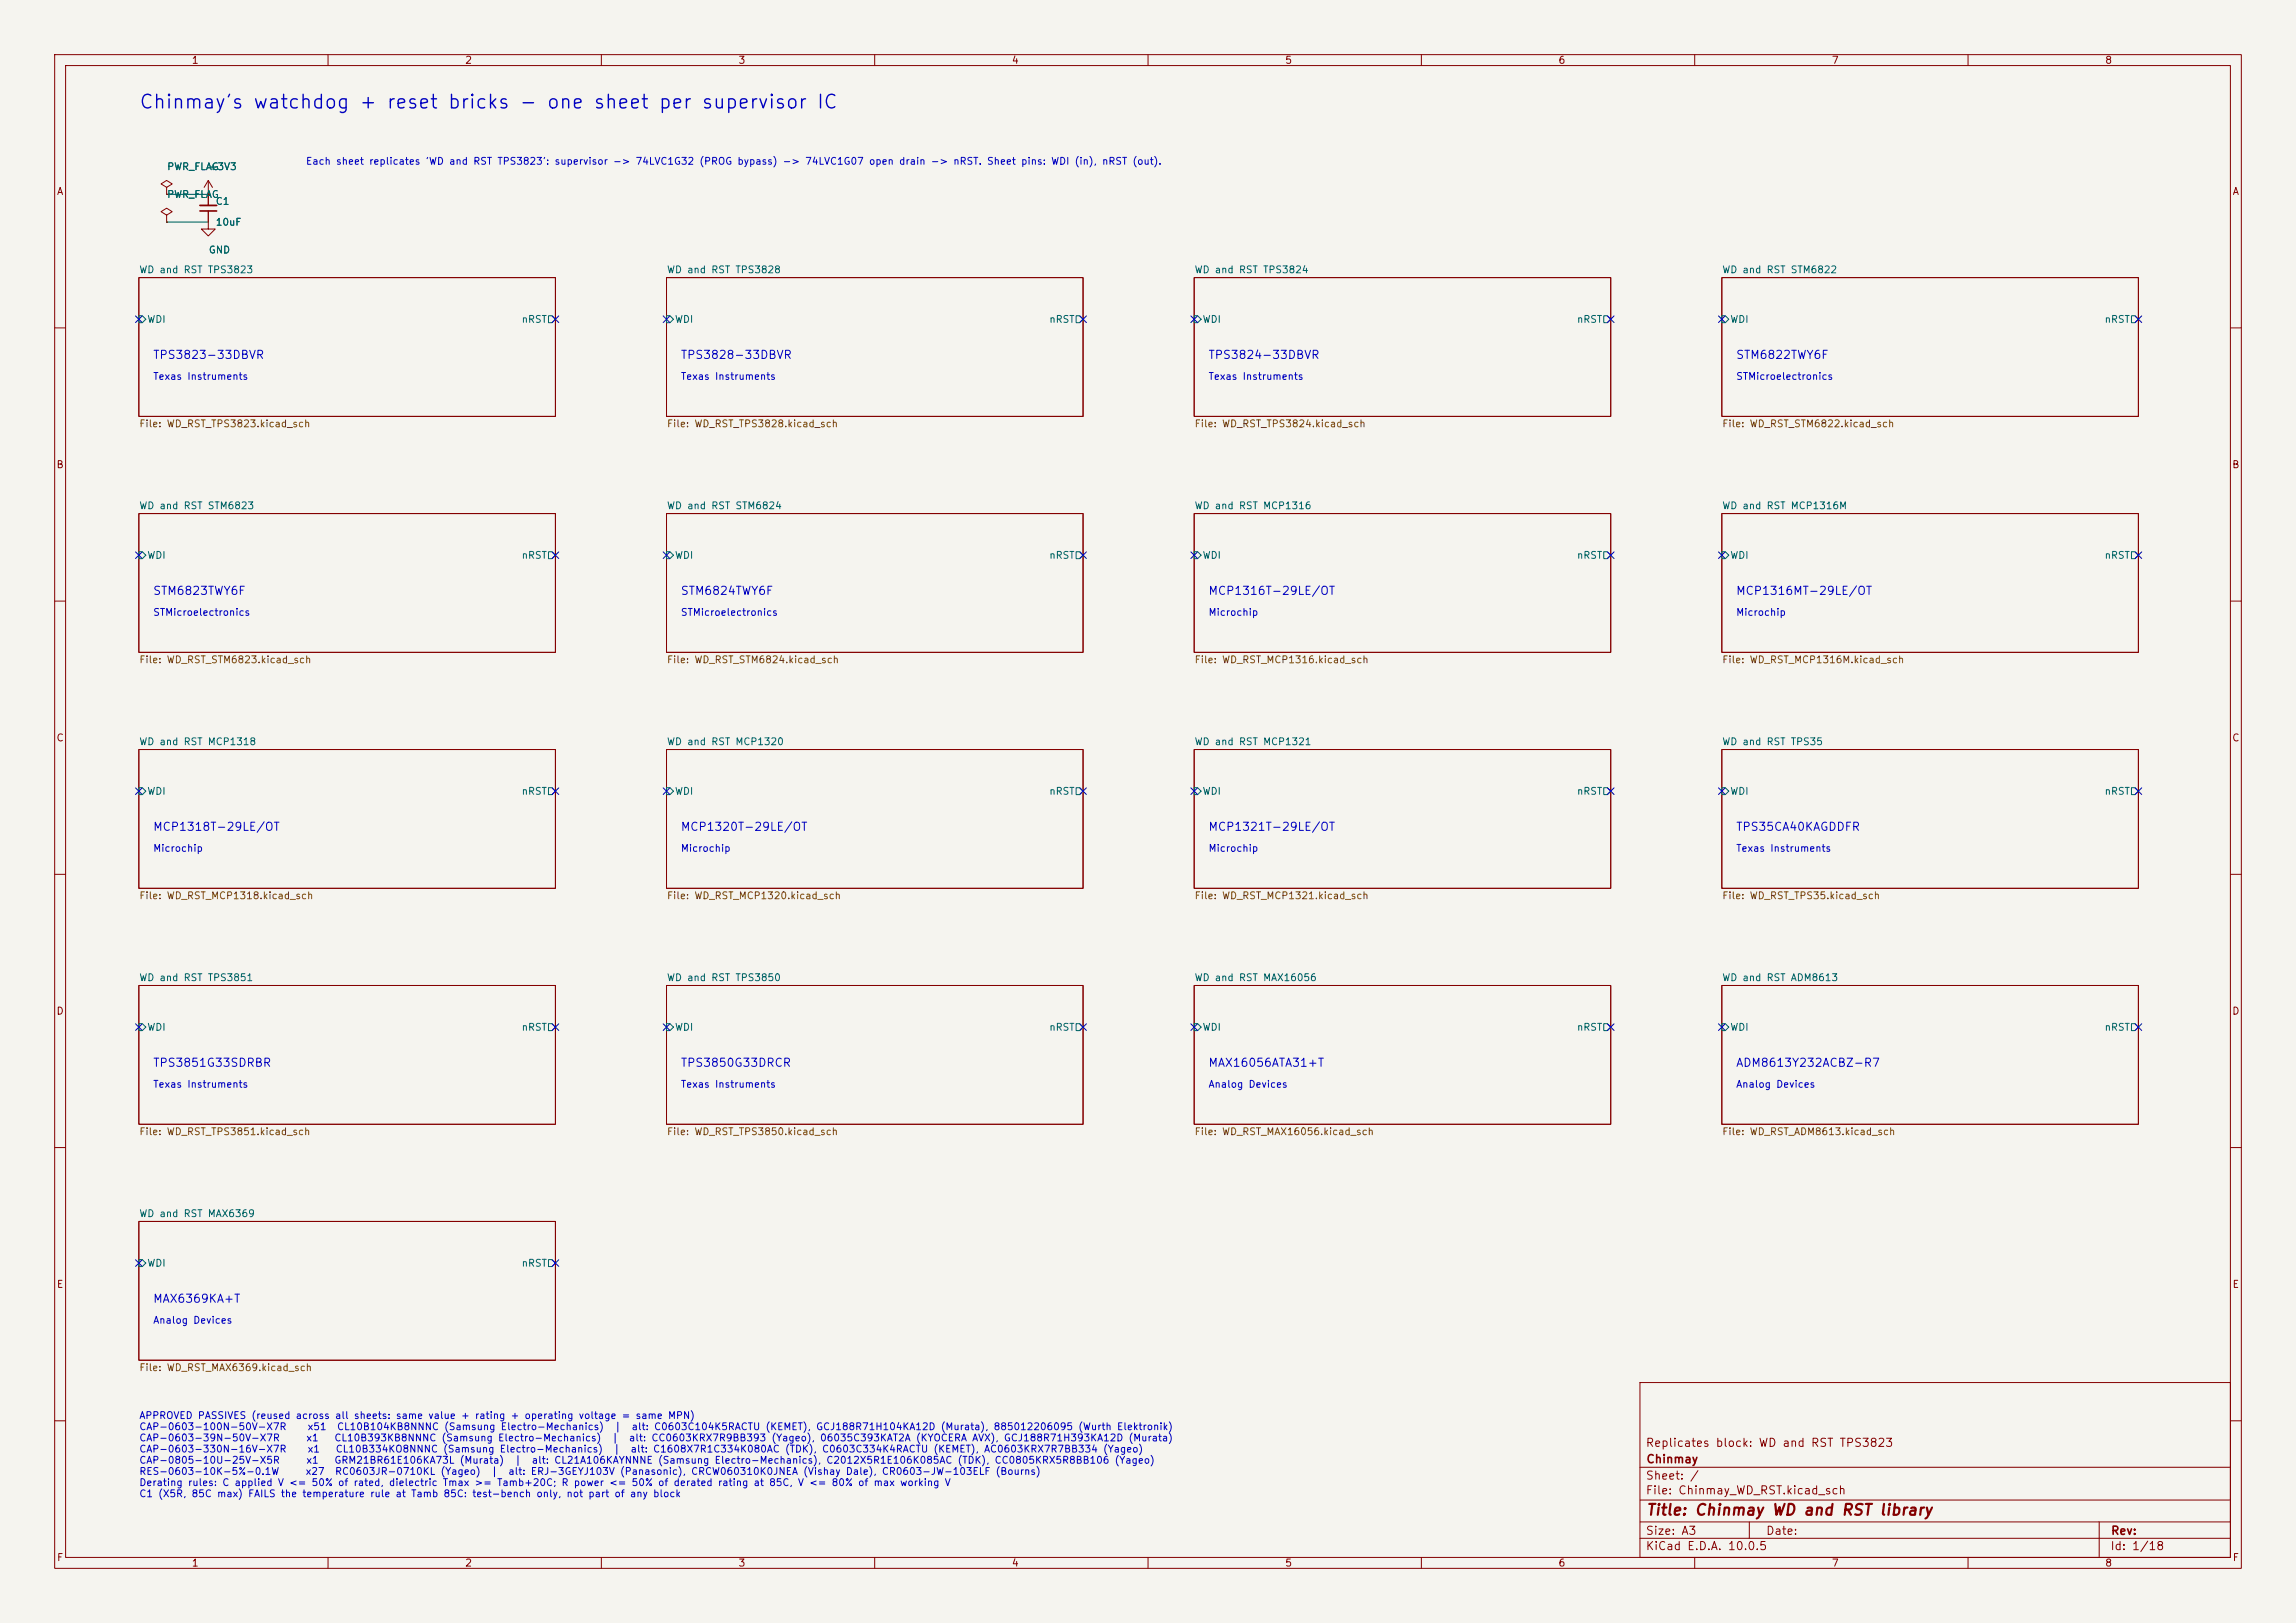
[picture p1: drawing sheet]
<svg xmlns="http://www.w3.org/2000/svg" width="420mm" height="297mm" viewBox="0 0 420 297" stroke-linecap="round" stroke-linejoin="round" font-family="sans-serif">
<defs><g id="words">
<text font-size="2.5" fill="#0000c2" x="25.3" y="20.5">Chinmay's watchdog + reset bricks - one sheet per supervisor IC</text>
<text font-size="2" fill="#840000" x="301" y="277.8">Title: Chinmay WD and RST library</text>
<g font-size="1.5" fill="#0000c2">
<text x="27.9" y="66.1">TPS3823-33DBVR</text>
<text x="124.4" y="66.1">TPS3828-33DBVR</text>
<text x="220.9" y="66.1">TPS3824-33DBVR</text>
<text x="317.5" y="66.1">STM6822TWY6F</text>
<text x="27.9" y="109.2">STM6823TWY6F</text>
<text x="124.4" y="109.2">STM6824TWY6F</text>
<text x="220.9" y="109.2">MCP1316T-29LE/OT</text>
<text x="317.5" y="109.2">MCP1316MT-29LE/OT</text>
<text x="27.9" y="152.4">MCP1318T-29LE/OT</text>
<text x="124.4" y="152.4">MCP1320T-29LE/OT</text>
<text x="220.9" y="152.4">MCP1321T-29LE/OT</text>
<text x="317.5" y="152.4">TPS35CA40KAGDDFR</text>
<text x="27.9" y="195.6">TPS3851G33SDRBR</text>
<text x="124.4" y="195.6">TPS3850G33DRCR</text>
<text x="220.9" y="195.6">MAX16056ATA31+T</text>
<text x="317.5" y="195.6">ADM8613Y232ACBZ-R7</text>
<text x="27.9" y="238.8">MAX6369KA+T</text>
</g>
<g font-size="1.5" fill="#840000">
<text x="300.9" y="265.1">Replicates block: WD and RST TPS3823</text>
<text x="301" y="268.1">Chinmay</text>
<text x="300.9" y="273.8">File: Chinmay_WD_RST.kicad_sch</text>
<text x="300.9" y="271.1">Sheet: /</text>
<text x="300.9" y="281.2">Size: A3</text>
<text x="322.9" y="281.2">Date:</text>
<text x="386" y="281.2">Rev:</text>
<text x="300.9" y="284">KiCad E.D.A. 10.0.5</text>
<text x="385.9" y="284">Id: 1/18</text>
</g>
<g font-size="1.3" fill="#840000">
<text x="35" y="12">1</text>
<text x="85" y="12">2</text>
<text x="135" y="12">3</text>
<text x="185" y="12">4</text>
<text x="235" y="12">5</text>
<text x="285" y="12">6</text>
<text x="335" y="12">7</text>
<text x="385" y="12">8</text>
<text x="10.3" y="36">A</text>
<text x="408.3" y="36">A</text>
<text x="10.2" y="86">B</text>
<text x="408.2" y="86">B</text>
<text x="10.2" y="136">C</text>
<text x="408.2" y="136">C</text>
<text x="10.2" y="186">D</text>
<text x="408.2" y="186">D</text>
<text x="10.3" y="236">E</text>
<text x="408.3" y="236">E</text>
<text x="10.3" y="286">F</text>
<text x="35" y="287">1</text>
<text x="85" y="287">2</text>
<text x="135" y="287">3</text>
<text x="185" y="287">4</text>
<text x="235" y="287">5</text>
<text x="285" y="287">6</text>
<text x="335" y="287">7</text>
<text x="385" y="287">8</text>
<text x="408.3" y="286">F</text>
</g>
<g font-size="1.3" fill="#006464">
<text x="30.5" y="31.4">PWR_FLAG</text>
<text x="38.1" y="31.4">+3V3</text>
<text x="30.5" y="36.5">PWR_FLAG</text>
<text x="39.4" y="37.8">C1</text>
<text x="39.4" y="41.6">10uF</text>
<text x="38.1" y="46.7">GND</text>
<text x="25.4" y="50.3">WD and RST TPS3823</text>
<text x="121.9" y="50.3">WD and RST TPS3828</text>
<text x="218.4" y="50.3">WD and RST TPS3824</text>
<text x="314.9" y="50.3">WD and RST STM6822</text>
<text x="26.8" y="59.4">WDI</text>
<text x="95.3" y="59.4">nRST</text>
<text x="123.4" y="59.4">WDI</text>
<text x="191.8" y="59.4">nRST</text>
<text x="219.9" y="59.4">WDI</text>
<text x="288.4" y="59.4">nRST</text>
<text x="316.4" y="59.4">WDI</text>
<text x="384.9" y="59.4">nRST</text>
<text x="25.4" y="93.5">WD and RST STM6823</text>
<text x="121.9" y="93.5">WD and RST STM6824</text>
<text x="218.4" y="93.5">WD and RST MCP1316</text>
<text x="314.9" y="93.5">WD and RST MCP1316M</text>
<text x="26.8" y="102.6">WDI</text>
<text x="95.3" y="102.6">nRST</text>
<text x="123.4" y="102.6">WDI</text>
<text x="191.8" y="102.6">nRST</text>
<text x="219.9" y="102.6">WDI</text>
<text x="288.4" y="102.6">nRST</text>
<text x="316.4" y="102.6">WDI</text>
<text x="384.9" y="102.6">nRST</text>
<text x="25.4" y="136.7">WD and RST MCP1318</text>
<text x="121.9" y="136.7">WD and RST MCP1320</text>
<text x="218.4" y="136.7">WD and RST MCP1321</text>
<text x="314.9" y="136.7">WD and RST TPS35</text>
<text x="26.8" y="145.7">WDI</text>
<text x="95.3" y="145.7">nRST</text>
<text x="123.4" y="145.7">WDI</text>
<text x="191.8" y="145.7">nRST</text>
<text x="219.9" y="145.7">WDI</text>
<text x="288.4" y="145.7">nRST</text>
<text x="316.4" y="145.7">WDI</text>
<text x="384.9" y="145.7">nRST</text>
<text x="25.4" y="179.8">WD and RST TPS3851</text>
<text x="121.9" y="179.8">WD and RST TPS3850</text>
<text x="218.4" y="179.8">WD and RST MAX16056</text>
<text x="314.9" y="179.8">WD and RST ADM8613</text>
<text x="26.8" y="188.9">WDI</text>
<text x="95.3" y="188.9">nRST</text>
<text x="123.4" y="188.9">WDI</text>
<text x="191.8" y="188.9">nRST</text>
<text x="219.9" y="188.9">WDI</text>
<text x="288.4" y="188.9">nRST</text>
<text x="316.4" y="188.9">WDI</text>
<text x="384.9" y="188.9">nRST</text>
<text x="25.4" y="223">WD and RST MAX6369</text>
<text x="26.8" y="232.1">WDI</text>
<text x="95.3" y="232.1">nRST</text>
</g>
<g font-size="1.3" fill="#0000c2">
<text x="55.9" y="30.5">Each sheet replicates 'WD and RST TPS3823': supervisor -&gt; 74LVC1G32 (PROG bypass) -&gt; 74LVC1G07 open drain -&gt; nRST. Sheet pins: WDI (in), nRST (out).</text>
<text x="27.9" y="69.8">Texas Instruments</text>
<text x="124.4" y="69.8">Texas Instruments</text>
<text x="221" y="69.8">Texas Instruments</text>
<text x="317.5" y="69.8">STMicroelectronics</text>
<text x="27.9" y="113">STMicroelectronics</text>
<text x="124.4" y="113">STMicroelectronics</text>
<text x="221" y="113">Microchip</text>
<text x="317.5" y="113">Microchip</text>
<text x="27.9" y="156.2">Microchip</text>
<text x="124.4" y="156.2">Microchip</text>
<text x="221" y="156.2">Microchip</text>
<text x="317.5" y="156.2">Texas Instruments</text>
<text x="27.9" y="199.4">Texas Instruments</text>
<text x="124.4" y="199.4">Texas Instruments</text>
<text x="221" y="199.4">Analog Devices</text>
<text x="317.5" y="199.4">Analog Devices</text>
<text x="27.9" y="242.5">Analog Devices</text>
<text x="25.4" y="260">APPROVED PASSIVES (reused across all sheets: same value + rating + operating voltage = same MPN)</text>
<text x="25.4" y="262">CAP-0603-100N-50V-X7R</text>
<text x="56.2" y="262">x51</text>
<text x="61.5" y="262">CL10B104KB8NNNC (Samsung Electro-Mechanics)</text>
<text x="112.3" y="262">|</text>
<text x="115.4" y="262">alt: C0603C104K5RACTU (KEMET), GCJ188R71H104KA12D (Murata), 885012206095 (Wurth Elektronik)</text>
<text x="25.4" y="264.1">CAP-0603-39N-50V-X7R</text>
<text x="25.4" y="266.1">CAP-0603-330N-16V-X7R</text>
<text x="25.4" y="268.2">CAP-0805-10U-25V-X5R</text>
<text x="55.9" y="264.1">x1</text>
<text x="55.9" y="268.2">x1</text>
<text x="56.2" y="266.1">x1</text>
<text x="61.1" y="264.1">CL10B393KB8NNNC (Samsung Electro-Mechanics)</text>
<text x="61.1" y="268.2">GRM21BR61E106KA73L (Murata)</text>
<text x="61.3" y="266.1">CL10B334KO8NNNC (Samsung Electro-Mechanics)</text>
<text x="94" y="268.2">|</text>
<text x="97.2" y="268.2">alt: CL21A106KAYNNNE (Samsung Electro-Mechanics), C2012X5R1E106K085AC (TDK), CC0805KRX5R8BB106 (Yageo)</text>
<text x="111.8" y="264.1">|</text>
<text x="112.1" y="266.1">|</text>
<text x="114.9" y="264.1">alt: CC0603KRX7R9BB393 (Yageo), 06035C393KAT2A (KYOCERA AVX), GCJ188R71H393KA12D (Murata)</text>
<text x="115.2" y="266.1">alt: C1608X7R1C334K080AC (TDK), C0603C334K4RACTU (KEMET), AC0603KRX7R7BB334 (Yageo)</text>
<text x="25.4" y="270.2">RES-0603-10K-5%-0.1W</text>
<text x="25.4" y="272.2">Derating rules: C applied V &lt;= 50% of rated, dielectric Tmax &gt;= Tamb+20C; R power &lt;= 50% of derated rating at 85C, V &lt;= 80% of max working V</text>
<text x="25.4" y="274.3">C1 (X5R, 85C max) FAILS the temperature rule at Tamb 85C: test-bench only, not part of any block</text>
<text x="55.8" y="270.2">x27</text>
<text x="61.2" y="270.2">RC0603JR-0710KL (Yageo)</text>
<text x="89.7" y="270.2">|</text>
<text x="92.9" y="270.2">alt: ERJ-3GEYJ103V (Panasonic), CRCW060310K0JNEA (Vishay Dale), CR0603-JW-103ELF (Bourns)</text>
</g>
<g font-size="1.3" fill="#725600">
<text x="25.4" y="78.5">File: WD_RST_TPS3823.kicad_sch</text>
<text x="121.9" y="78.5">File: WD_RST_TPS3828.kicad_sch</text>
<text x="218.4" y="78.5">File: WD_RST_TPS3824.kicad_sch</text>
<text x="314.9" y="78.5">File: WD_RST_STM6822.kicad_sch</text>
<text x="25.4" y="121.7">File: WD_RST_STM6823.kicad_sch</text>
<text x="121.9" y="121.7">File: WD_RST_STM6824.kicad_sch</text>
<text x="218.4" y="121.7">File: WD_RST_MCP1316.kicad_sch</text>
<text x="314.9" y="121.7">File: WD_RST_MCP1316M.kicad_sch</text>
<text x="25.4" y="164.9">File: WD_RST_MCP1318.kicad_sch</text>
<text x="121.9" y="164.9">File: WD_RST_MCP1320.kicad_sch</text>
<text x="218.4" y="164.9">File: WD_RST_MCP1321.kicad_sch</text>
<text x="314.9" y="164.9">File: WD_RST_TPS35.kicad_sch</text>
<text x="25.4" y="208">File: WD_RST_TPS3851.kicad_sch</text>
<text x="121.9" y="208">File: WD_RST_TPS3850.kicad_sch</text>
<text x="218.4" y="208">File: WD_RST_MAX16056.kicad_sch</text>
<text x="314.9" y="208">File: WD_RST_ADM8613.kicad_sch</text>
<text x="25.4" y="251.2">File: WD_RST_MAX6369.kicad_sch</text>
</g>
</g></defs>
<path d="M0 0h420v297h-420z" fill="#f5f4ef" stroke="#f5f4ef" stroke-width=".18"/>
<g fill="none" stroke="#840000" stroke-width=".18">
<path d="M10 10h400v277h-400zM12 12h396v273h-396zM60 10v2M110 10v2M160 10v2M210 10v2M260 10v2M310 10v2M360 10v2M30.5 39.4l1-.7-1-.6-1 .6 1 .7v1.2M30.5 34.3l1-.6-1-.7-1 .7 1 .6v1.3M30.5 35.6h.1"/>
<path d="M38.1 35.6h.1M38.1 38.6v3.3h1.3l-1.3 1.3-1.3-1.3h1.3M38.1 33l-.8 1.3M38.1 33l.8 1.3M38.1 33v4.6M25.4 50.8h76.2v25.4h-76.2zM30.5 40.6h.1M121.9 50.8h76.2v25.4h-76.2zM218.4 50.8h76.2v25.4h-76.2zM315 50.8h76.2v25.4h-76.2zM10 60h2M408 60h2"/>
<path d="M25.4 94h76.2v25.4h-76.2zM121.9 94h76.2v25.4h-76.2zM218.4 94h76.2v25.4h-76.2zM315 94h76.2v25.4h-76.2zM10 110h2M408 110h2M25.4 137.2h76.2v25.4h-76.2zM121.9 137.2h76.2v25.4h-76.2zM218.4 137.2h76.2v25.4h-76.2zM315 137.2h76.2v25.4h-76.2zM10 160h2M408 160h2"/>
<path d="M25.4 180.3h76.2v25.4h-76.2zM121.9 180.3h76.2v25.4h-76.2zM218.4 180.3h76.2v25.4h-76.2zM315 180.3h76.2v25.4h-76.2zM10 210h2M408 210h2M25.4 223.5h76.2v25.4h-76.2zM300 253h108v32h-108zM10 260h2M300 278.5h108M300 274.5h108M300 268.5h108"/>
<path d="M320 278.5v3M384 278.5v6.5M408 260h2M60 285v2M110 285v2M160 285v2M210 285v2M260 285v2M300 281.5h108M310 285v2M360 285v2"/>
</g>
<g fill="none" stroke="#006464" stroke-width=".18">
<path d="M25.4 57.8h.6l.7 .6-.7 .7h-.6zM100.3 57.8h.7l.6 .6-.6 .7h-.7zM121.9 57.8h.7l.6 .6-.6 .7h-.7zM196.8 57.8h.7l.6 .6-.6 .7h-.7zM218.4 57.8h.7l.6 .6-.6 .7h-.7zM293.4 57.8h.6l.6 .6-.6 .7h-.6zM315 57.8h.6l.6 .6-.6 .7h-.6zM389.9 57.8h.6l.7 .6-.7 .7h-.6zM25.4 101h.6l.7 .6-.7 .6h-.6zM100.3 101h.7l.6 .6-.6 .6h-.7zM121.9 101h.7l.6 .6-.6 .6h-.7zM196.8 101h.7l.6 .6-.6 .6h-.7z"/>
<path d="M218.4 101h.7l.6 .6-.6 .6h-.7zM293.4 101h.6l.6 .6-.6 .6h-.6zM315 101h.6l.6 .6-.6 .6h-.6zM389.9 101h.6l.7 .6-.7 .6h-.6zM25.4 144.1h.6l.7 .7-.7 .6h-.6zM100.3 144.1h.7l.6 .7-.6 .6h-.7zM121.9 144.1h.7l.6 .7-.6 .6h-.7zM196.8 144.1h.7l.6 .7-.6 .6h-.7zM218.4 144.1h.7l.6 .7-.6 .6h-.7zM293.4 144.1h.6l.6 .7-.6 .6h-.6zM315 144.1h.6l.6 .7-.6 .6h-.6zM389.9 144.1h.6l.7 .7-.7 .6h-.6z"/>
<path d="M25.4 187.3h.6l.7 .7-.7 .6h-.6zM100.3 187.3h.7l.6 .7-.6 .6h-.7zM121.9 187.3h.7l.6 .7-.6 .6h-.7zM196.8 187.3h.7l.6 .7-.6 .6h-.7zM218.4 187.3h.7l.6 .7-.6 .6h-.7zM293.4 187.3h.6l.6 .7-.6 .6h-.6zM315 187.3h.6l.6 .7-.6 .6h-.6zM389.9 187.3h.6l.7 .7-.7 .6h-.6zM25.4 230.5h.6l.7 .6-.7 .7h-.6zM100.3 230.5h.7l.6 .6-.6 .7h-.7z"/>
</g>
<path d="M36.6 37.6h3" fill="none" stroke="#840000" stroke-width=".33"/>
<path d="M36.6 38.6h3" fill="none" stroke="#840000" stroke-width=".3"/>
<path d="M30.5 35.6h7.6M30.5 40.6h7.6" fill="none" stroke="#009600" stroke-width=".18"/>
<g fill="none" stroke="#000084" stroke-width=".18">
<path d="M24.8 57.8l1.2 1.2M26 57.8l-1.2 1.2M101 57.8l1.2 1.2M102.2 57.8l-1.2 1.2M121.3 57.8l1.2 1.2M122.5 57.8l-1.2 1.2M197.5 57.8l1.2 1.2M198.7 57.8l-1.2 1.2M217.8 57.8l1.2 1.2M219 57.8l-1.2 1.2M294 57.8l1.2 1.2M295.2 57.8l-1.2 1.2"/>
<path d="M314.4 57.8l1.2 1.2M315.6 57.8l-1.2 1.2M390.6 57.8l1.2 1.2M391.8 57.8l-1.2 1.2M24.8 101l1.2 1.2M26 101l-1.2 1.2M101 101l1.2 1.2M102.2 101l-1.2 1.2M121.3 101l1.2 1.2M122.5 101l-1.2 1.2M197.5 101l1.2 1.2M198.7 101l-1.2 1.2"/>
<path d="M217.8 101l1.2 1.2M219 101l-1.2 1.2M294 101l1.2 1.2M295.2 101l-1.2 1.2M314.4 101l1.2 1.2M315.6 101l-1.2 1.2M390.6 101l1.2 1.2M391.8 101l-1.2 1.2M24.8 144.2l1.2 1.2M26 144.2l-1.2 1.2M101 144.2l1.2 1.2M102.2 144.2l-1.2 1.2"/>
<path d="M121.3 144.2l1.2 1.2M122.5 144.2l-1.2 1.2M197.5 144.2l1.2 1.2M198.7 144.2l-1.2 1.2M217.8 144.2l1.2 1.2M219 144.2l-1.2 1.2M294 144.2l1.2 1.2M295.2 144.2l-1.2 1.2M314.4 144.2l1.2 1.2M315.6 144.2l-1.2 1.2M390.6 144.2l1.2 1.2M391.8 144.2l-1.2 1.2"/>
<path d="M24.8 187.4l1.2 1.2M26 187.4l-1.2 1.2M101 187.4l1.2 1.2M102.2 187.4l-1.2 1.2M121.3 187.4l1.2 1.2M122.5 187.4l-1.2 1.2M197.5 187.4l1.2 1.2M198.7 187.4l-1.2 1.2M217.8 187.4l1.2 1.2M219 187.4l-1.2 1.2M294 187.4l1.2 1.2M295.2 187.4l-1.2 1.2"/>
<path d="M314.4 187.4l1.2 1.2M315.6 187.4l-1.2 1.2M390.6 187.4l1.2 1.2M391.8 187.4l-1.2 1.2M24.8 230.5l1.2 1.2M26 230.5l-1.2 1.2M101 230.5l1.2 1.2M102.2 230.5l-1.2 1.2"/>
</g>
<use href="#words"/>
</svg>
